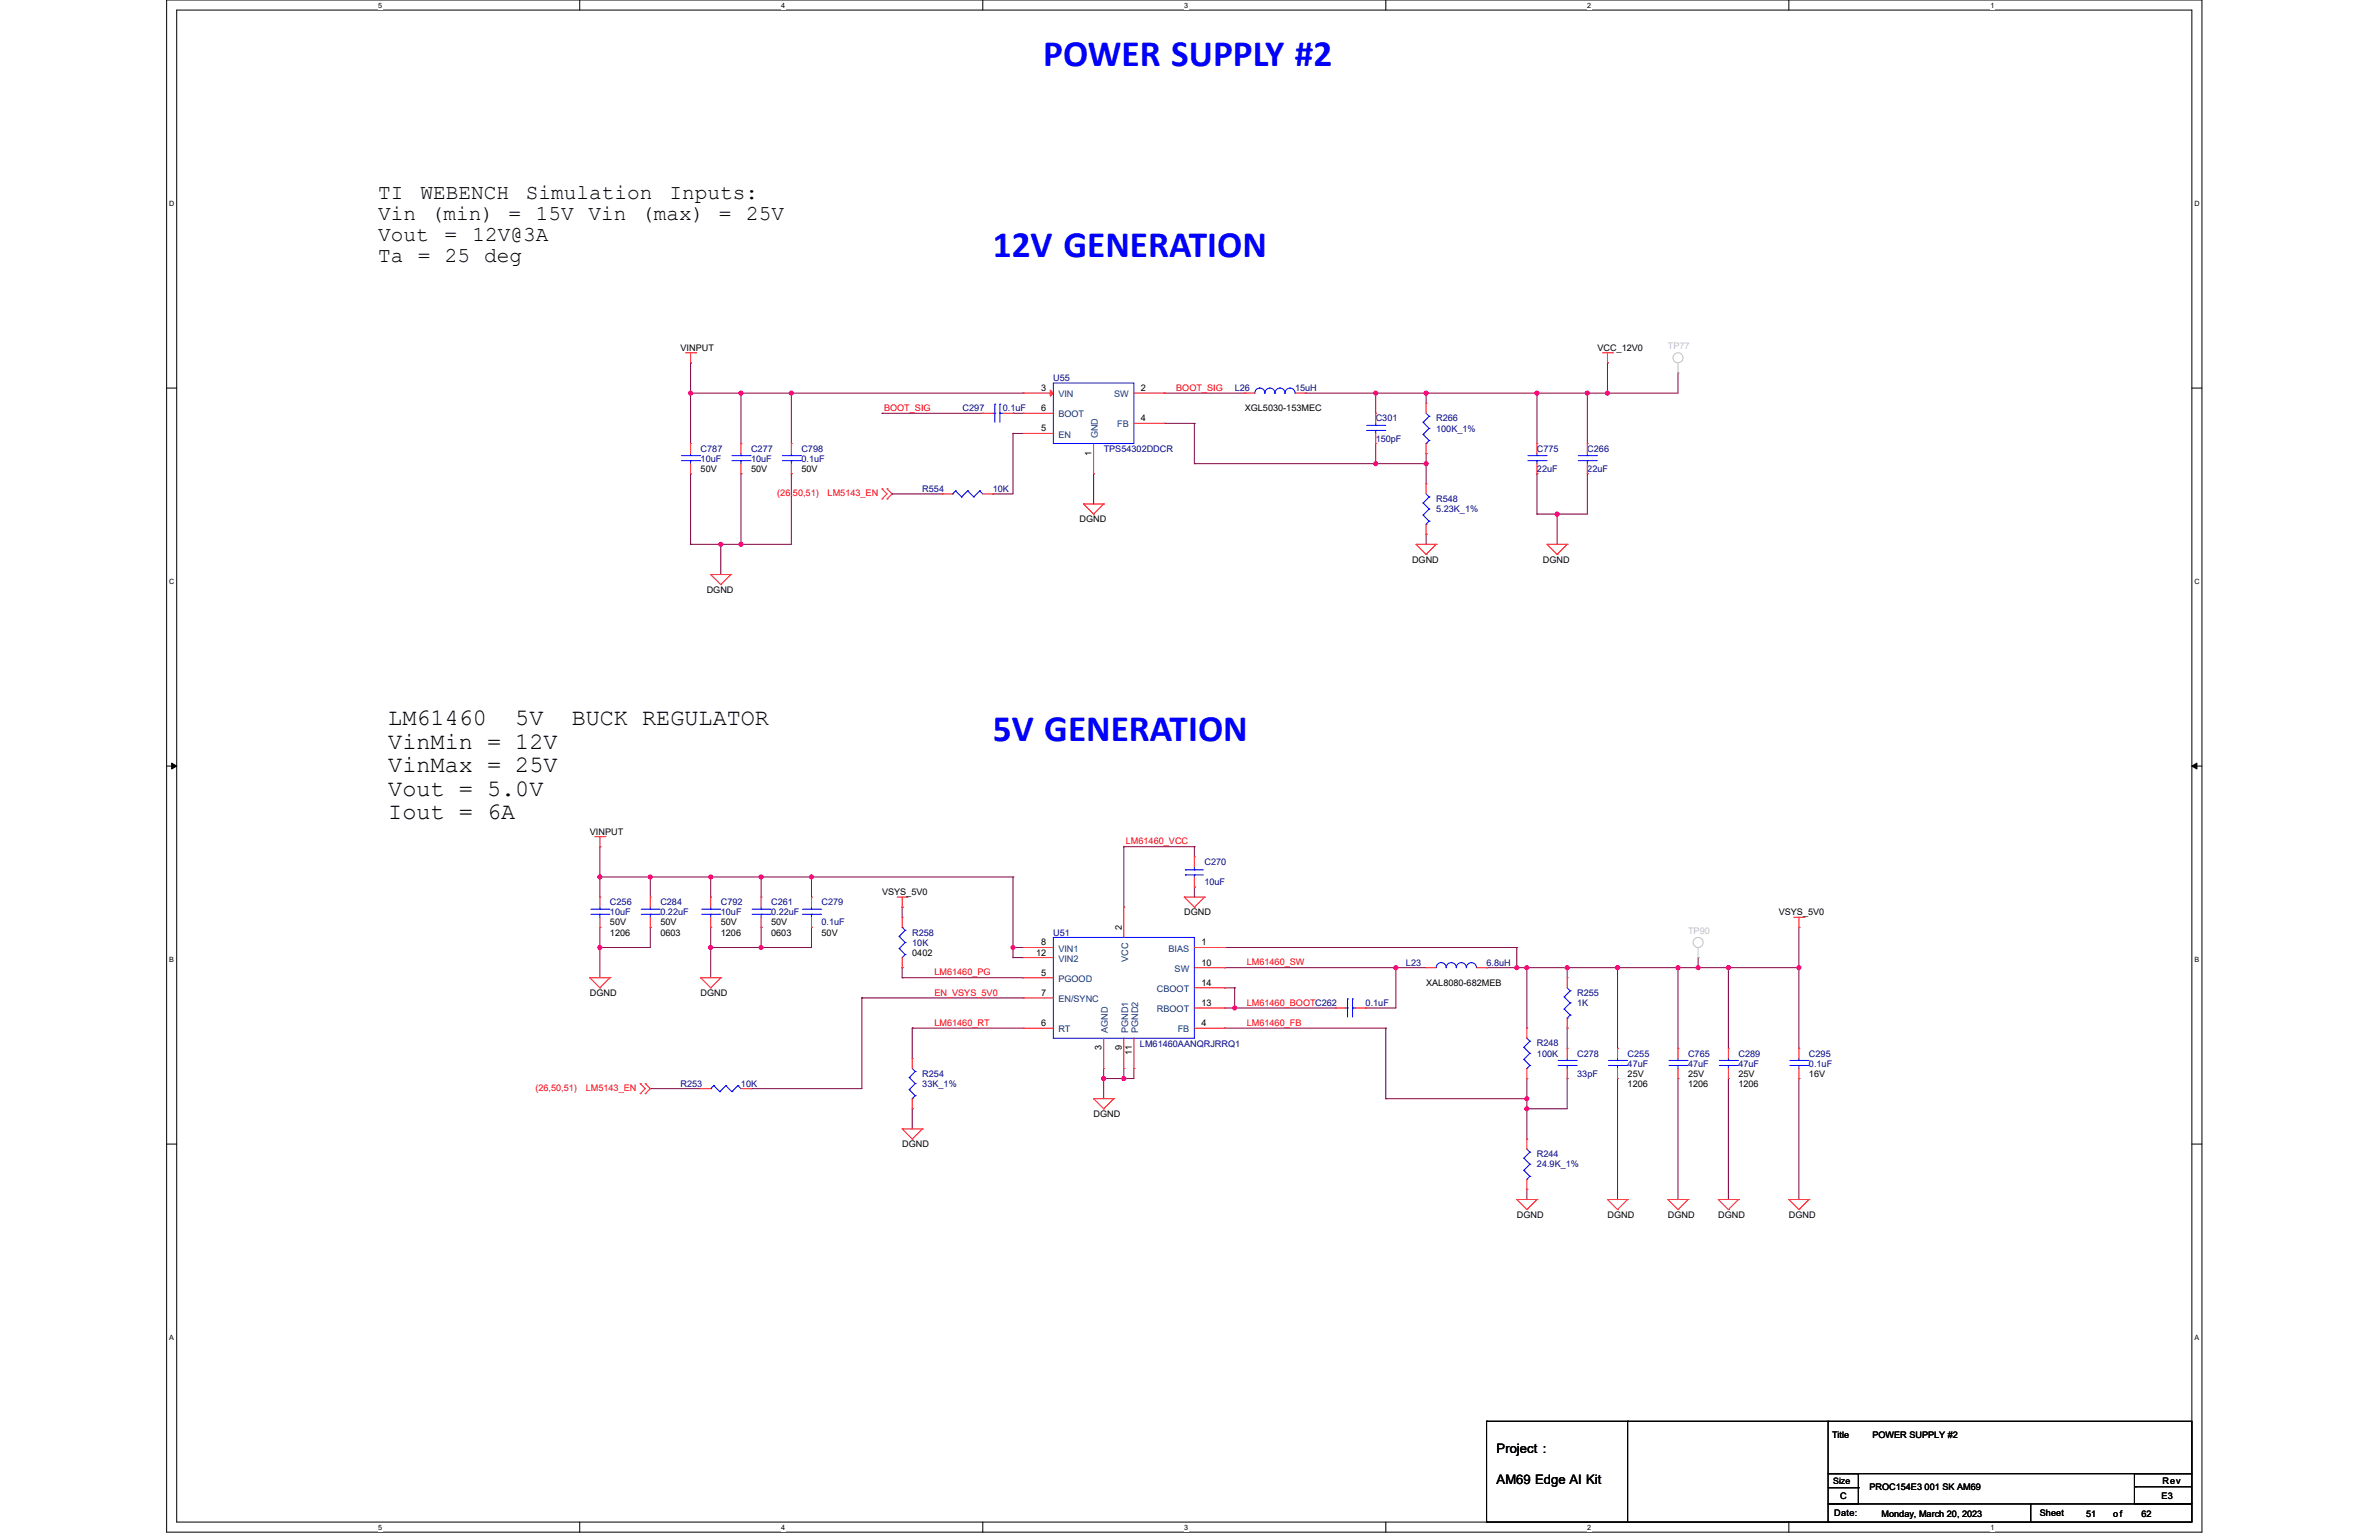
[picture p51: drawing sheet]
<svg xmlns="http://www.w3.org/2000/svg" width="432mm" height="279mm" viewBox="0 0 432 279" stroke-linecap="round" stroke-linejoin="round" font-family="sans-serif">
<defs><g id="words">
<g font-size="6.8" fill="#00f">
<text x="189.4" y="11.9">POWER SUPPLY #2</text>
<text x="180.2" y="46.7">12V GENERATION</text>
<text x="180.2" y="134.5">5V GENERATION</text>
</g>
<g font-size="4.3">
<text x="70.5" y="131.6">LM61460</text>
<text x="93.5" y="131.6">5V</text>
<text x="103.8" y="131.6">BUCK REGULATOR</text>
<text x="70.5" y="135.8">VinMin = 12V</text>
<text x="70.5" y="140.1">VinMax = 25V</text>
<text x="70.5" y="144.4">Vout = 5.0V</text>
<text x="70.5" y="148.6">Iout = 6A</text>
</g>
<g font-size="3.8">
<text x="68.6" y="36.1">TI</text>
<text x="68.6" y="39.9">Vin (min) = 15V Vin (max) = 25V</text>
<text x="76.3" y="36.1">WEBENCH</text>
<text x="95.4" y="36.1">Simulation</text>
<text x="121.5" y="36.1">Inputs:</text>
<text x="68.6" y="43.8">Vout</text>
<text x="68.6" y="47.6">Ta = 25 deg</text>
<text x="80.6" y="43.8">=</text>
<text x="85.8" y="43.8">12V@3A</text>
</g>
<g font-size="2.4">
<text x="271.6" y="263.7">Project :</text>
<text x="271.6" y="269.2">AM69 Edge AI Kit</text>
</g>
<g font-size="1.6">
<text x="123.5" y="63.7">VINPUT</text>
<text x="289.9" y="63.7">VCC_12V0</text>
<text x="189" y="70.9">3</text>
<text x="207.1" y="70.9">2</text>
<text x="189" y="74.6">6</text>
<text x="207.1" y="76.4">4</text>
<text x="225.9" y="74.6">XGL5030-153MEC</text>
<text x="189" y="78.3">5</text>
<text x="198.1" y="82.7" transform="rotate(-90 198.1 82.7)">1</text>
<text x="127.2" y="85.6">50V</text>
<text x="136.3" y="85.6">50V</text>
<text x="145.5" y="85.6">50V</text>
<text x="195.9" y="94.8">DGND</text>
<text x="128.3" y="107.6">DGND</text>
<text x="256.3" y="102.1">DGND</text>
<text x="280.1" y="102.1">DGND</text>
<text x="107.1" y="151.4">VINPUT</text>
<text x="110.7" y="167.9">50V</text>
<text x="119.9" y="167.9">50V</text>
<text x="130.8" y="167.9">50V</text>
<text x="140" y="167.9">50V</text>
<text x="160.1" y="162.4">VSYS_5V0</text>
<text x="215" y="166.1">DGND</text>
<text x="322.9" y="166.1">VSYS_5V0</text>
<text x="110.7" y="169.7">1206</text>
<text x="119.9" y="169.7">0603</text>
<text x="130.8" y="169.7">1206</text>
<text x="140" y="169.7">0603</text>
<text x="149.1" y="169.7">50V</text>
<text x="165.6" y="173.4">0402</text>
<text x="188.1" y="173.4">12</text>
<text x="189" y="171.5">8</text>
<text x="203.6" y="168.8" transform="rotate(-90 203.6 168.8)">2</text>
<text x="218.1" y="171.5">1</text>
<text x="189" y="177">5</text>
<text x="218.1" y="175.2">10</text>
<text x="218.1" y="178.8">14</text>
<text x="258.8" y="178.9">XAL8080-682MEB</text>
<text x="107.1" y="180.7">DGND</text>
<text x="127.2" y="180.7">DGND</text>
<text x="189" y="180.7">7</text>
<text x="218.1" y="182.5">13</text>
<text x="189" y="186.2">6</text>
<text x="199.9" y="190.6" transform="rotate(-90 199.9 190.6)">3</text>
<text x="203.6" y="190.6" transform="rotate(-90 203.6 190.6)">9</text>
<text x="205.4" y="191.5" transform="rotate(-90 205.4 191.5)">11</text>
<text x="218.1" y="186.2">4</text>
<text x="295.4" y="197.2">1206</text>
<text x="295.4" y="195.3">25V</text>
<text x="306.4" y="197.2">1206</text>
<text x="306.4" y="195.3">25V</text>
<text x="315.5" y="197.2">1206</text>
<text x="315.5" y="195.3">25V</text>
<text x="328.3" y="195.3">16V</text>
<text x="198.5" y="202.7">DGND</text>
<text x="163.7" y="208.1">DGND</text>
<text x="275.3" y="220.9">DGND</text>
<text x="291.8" y="220.9">DGND</text>
<text x="302.7" y="220.9">DGND</text>
<text x="311.9" y="220.9">DGND</text>
<text x="324.7" y="220.9">DGND</text>
<text x="332.5" y="260.8">Title</text>
<text x="339.9" y="260.8">POWER SUPPLY #2</text>
<text x="332.7" y="269.2">Size</text>
<text x="392.5" y="269.2">Rev</text>
<text x="332.9" y="275.1">Date:</text>
<text x="334" y="272">C</text>
<text x="339.3" y="270.3">PROC154E3 001 SK AM69</text>
<text x="341.5" y="275.3">Monday, March 20, 2023</text>
<text x="370.2" y="275.1">Sheet</text>
<text x="378.6" y="275.3">51</text>
<text x="383.6" y="275.3">of</text>
<text x="388.7" y="275.3">62</text>
<text x="392.3" y="272">E3</text>
</g>
<g font-size="1.6" fill="#c0c0c0">
<text x="302.7" y="63.3">TP77</text>
<text x="306.4" y="169.4">TP90</text>
</g>
<g font-size="1.6" fill="#000080">
<text x="191.2" y="69.2">U55</text>
<text x="224.1" y="71">L26</text>
<text x="235.1" y="71">15uH</text>
<text x="174.7" y="74.6">C297</text>
<text x="182" y="74.6">0.1uF</text>
<text x="249.7" y="76.5">C301</text>
<text x="260.7" y="76.5">R266</text>
<text x="127.2" y="82">C787</text>
<text x="127.2" y="83.8">10uF</text>
<text x="136.3" y="82">C277</text>
<text x="136.3" y="83.8">10uF</text>
<text x="145.5" y="82">C798</text>
<text x="145.5" y="83.8">0.1uF</text>
<text x="200.3" y="82">TPS54302DDCR</text>
<text x="249.7" y="80.1">150pF</text>
<text x="260.7" y="78.3">100K_1%</text>
<text x="279" y="82">C775</text>
<text x="288.1" y="82">C266</text>
<text x="167.4" y="89.3">R554</text>
<text x="180.2" y="89.3">10K</text>
<text x="279" y="85.6">22uF</text>
<text x="288.1" y="85.6">22uF</text>
<text x="260.7" y="91.1">R548</text>
<text x="260.7" y="92.9">5.23K_1%</text>
<text x="218.6" y="156.9">C270</text>
<text x="218.6" y="160.6">10uF</text>
<text x="110.7" y="164.2">C256</text>
<text x="110.7" y="166.1">10uF</text>
<text x="119.9" y="164.2">C284</text>
<text x="119.9" y="166.1">0.22uF</text>
<text x="130.8" y="164.2">C792</text>
<text x="130.8" y="166.1">10uF</text>
<text x="140" y="164.2">C261</text>
<text x="140" y="166.1">0.22uF</text>
<text x="149.1" y="164.2">C279</text>
<text x="149.1" y="167.9">0.1uF</text>
<text x="165.6" y="169.7">R258</text>
<text x="165.6" y="171.6">10K</text>
<text x="191.2" y="169.7">U51</text>
<text x="255.2" y="175.2">L23</text>
<text x="269.8" y="175.2">6.8uH</text>
<text x="247.9" y="182.5">0.1uF</text>
<text x="286.3" y="180.7">R255</text>
<text x="286.3" y="182.5">1K</text>
<text x="206.9" y="190">LM61460AANQRJRRQ1</text>
<text x="279" y="189.9">R248</text>
<text x="279" y="191.7">100K</text>
<text x="286.3" y="191.7">C278</text>
<text x="295.4" y="191.7">C255</text>
<text x="306.4" y="191.7">C765</text>
<text x="315.5" y="191.7">C289</text>
<text x="328.3" y="191.7">C295</text>
<text x="123.5" y="197.2">R253</text>
<text x="134.5" y="197.2">10K</text>
<text x="167.4" y="195.3">R254</text>
<text x="167.4" y="197.2">33K_1%</text>
<text x="286.3" y="195.3">33pF</text>
<text x="295.4" y="193.5">47uF</text>
<text x="306.4" y="193.5">47uF</text>
<text x="315.5" y="193.5">47uF</text>
<text x="328.3" y="193.5">0.1uF</text>
<text x="279" y="210">R244</text>
<text x="279" y="211.8">24.9K_1%</text>
</g>
<g font-size="1.6" fill="#f00">
<text x="213.5" y="70.9">BOOT_SIG</text>
<text x="160.5" y="74.5">BOOT_SIG</text>
<text x="141.1" y="90">(26,50,51)</text>
<text x="150.2" y="90">LM5143_EN</text>
<text x="204.3" y="153.2">LM61460_VCC</text>
<text x="169.6" y="177">LM61460_PG</text>
<text x="226.3" y="175.1">LM61460_SW</text>
<text x="169.6" y="180.6">EN_VSYS_5V0</text>
<text x="226.3" y="182.4">LM61460_BOOTC262</text>
<text x="169.6" y="186.1">LM61460_RT</text>
<text x="226.3" y="186.1">LM61460_FB</text>
<text x="97.2" y="197.9">(26,50,51)</text>
<text x="106.3" y="197.9">LM5143_EN</text>
</g>
<g font-size="1.6" fill="#004080">
<text x="192.1" y="72.1">VIN</text>
<text x="192.1" y="75.7">BOOT</text>
<text x="202.2" y="72.1">SW</text>
<text x="202.8" y="77.6">FB</text>
<text x="192.1" y="79.4">EN</text>
<text x="199.3" y="79.6" transform="rotate(-90 199.3 79.6)">GND</text>
<text x="192.1" y="172.7">VIN1</text>
<text x="212.1" y="172.7">BIAS</text>
<text x="192.1" y="178.1">PGOOD</text>
<text x="192.1" y="174.5">VIN2</text>
<text x="204.7" y="174.5" transform="rotate(-90 204.7 174.5)">VCC</text>
<text x="210" y="180">CBOOT</text>
<text x="213.2" y="176.3">SW</text>
<text x="192.1" y="181.8">EN/SYNC</text>
<text x="210" y="183.6">RBOOT</text>
<text x="192.1" y="187.3">RT</text>
<text x="201.1" y="187.5" transform="rotate(-90 201.1 187.5)">AGND</text>
<text x="204.7" y="187.5" transform="rotate(-90 204.7 187.5)">PGND1</text>
<text x="206.6" y="187.5" transform="rotate(-90 206.6 187.5)">PGND2</text>
<text x="213.8" y="187.3">FB</text>
</g>
<g font-size="1.3">
<text x="68.6" y="1.4">5</text>
<text x="141.8" y="1.4">4</text>
<text x="215" y="1.4">3</text>
<text x="288.1" y="1.4">2</text>
<text x="361.3" y="1.4">1</text>
<text x="30.7" y="37.3">D</text>
<text x="398.3" y="37.3">D</text>
<text x="30.7" y="105.9">C</text>
<text x="398.3" y="105.9">C</text>
<text x="30.7" y="174.5">B</text>
<text x="398.3" y="174.5">B</text>
<text x="30.7" y="243">A</text>
<text x="398.3" y="243">A</text>
<text x="68.6" y="277.5">5</text>
<text x="141.8" y="277.5">4</text>
<text x="215" y="277.5">3</text>
<text x="288.1" y="277.5">2</text>
<text x="361.3" y="277.5">1</text>
</g>
</g></defs>
<path d="M30.2 0h369.5v278h-369.5zM32.1 1.8h365.7v274.3h-365.7z" fill="none" stroke="#000" stroke-width=".18"/>
<g fill="#fff">
<path d="M68.7 .2h.7v1.4h-.7z"/>
<path d="M68.7 276.3h.7v1.5h-.7z"/>
</g>
<path d="M105.2 0v1.8M105.2 276.1v1.9" fill="none" stroke="#000" stroke-width=".18"/>
<g fill="#fff">
<path d="M141.8 .2h.7v1.4h-.7z"/>
<path d="M141.8 276.3h.7v1.5h-.7z"/>
</g>
<path d="M178.4 0v1.8M178.4 276.1v1.9" fill="none" stroke="#000" stroke-width=".18"/>
<g fill="#fff">
<path d="M215 .2h.7v1.4h-.7z"/>
<path d="M215 276.3h.7v1.5h-.7z"/>
</g>
<path d="M251.5 0v1.8M251.5 276.1v1.9" fill="none" stroke="#000" stroke-width=".18"/>
<g fill="#fff">
<path d="M288.1 .2h.7v1.4h-.7z"/>
<path d="M288.1 276.3h.7v1.5h-.7z"/>
</g>
<path d="M324.7 0v1.8M324.7 276.1v1.9" fill="none" stroke="#000" stroke-width=".18"/>
<g fill="#fff">
<path d="M361.3 .2h.7v1.4h-.7z"/>
<path d="M361.3 276.3h.7v1.5h-.7z"/>
<path d="M30.7 36.1h1v1.5h-1z"/>
<path d="M398.3 36.1h.9v1.5h-.9z"/>
<path d="M30.7 104.7h1v1.5h-1z"/>
<path d="M398.3 104.7h.9v1.5h-.9z"/>
</g>
<path d="M30.2 70.4h1.9M397.8 70.4h1.9" fill="none" stroke="#000" stroke-width=".18"/>
<g fill="#fff">
<path d="M30.7 173.3h.9v1.4h-.9z"/>
<path d="M398.3 173.3h.9v1.4h-.9z"/>
</g>
<path d="M30.2 139h1.9M31.2 138.5l.9 .5-.9 .5zM397.8 139l.9-.5v1zM397.8 139h1.9" fill="none" stroke="#000" stroke-width=".18"/>
<path d="M31.2 138.5l.9 .5-.9 .5zM397.8 139l.9-.5v1z" fill="#000"/>
<g fill="#fff">
<path d="M30.7 241.9h.9v1.4h-.9z"/>
<path d="M398.3 241.9h.9v1.4h-.9z"/>
</g>
<path d="M30.2 207.6h1.9M397.8 207.6h1.9" fill="none" stroke="#000" stroke-width=".18"/>
<path d="M125.3 65.8h.1M125.3 65.8v5.5" fill="none" stroke="#800040" stroke-width=".18"/>
<circle cx="125.3" cy="71.3" r=".37" fill="#f0f"/>
<circle cx="125.3" cy="71.3" r=".37" fill="none" stroke="#f0f" stroke-width=".18"/>
<path d="M160.1 75h.1M160.1 75h18.3M183.9 75h.1M183.9 75h1.8M211.3 71.3h.1M211.3 71.3h14.6M236.9 71.3h.1M236.9 71.3h12.8M125.3 86h.1M125.3 86v12.8M198.5 86h.1M198.5 86v5.4" fill="none" stroke="#800040" stroke-width=".18"/>
<circle cx="249.7" cy="71.3" r=".37" fill="#f0f"/>
<circle cx="249.7" cy="71.3" r=".37" fill="none" stroke="#f0f" stroke-width=".18"/>
<path d="M216.8 84.1h.1M216.8 84.1h32.9" fill="none" stroke="#800040" stroke-width=".18"/>
<circle cx="249.7" cy="84.1" r=".37" fill="#f0f"/>
<circle cx="249.7" cy="84.1" r=".37" fill="none" stroke="#f0f" stroke-width=".18"/>
<path d="M216.8 76.8h.1M216.8 76.8v7.3M249.7 71.3h.1M249.7 71.3h29.3M258.8 71.3h.1" fill="none" stroke="#800040" stroke-width=".18"/>
<circle cx="279" cy="71.3" r=".37" fill="#f0f"/>
<circle cx="279" cy="71.3" r=".37" fill="none" stroke="#f0f" stroke-width=".18"/>
<circle cx="258.8" cy="71.3" r=".37" fill="#f0f"/>
<circle cx="258.8" cy="71.3" r=".37" fill="none" stroke="#f0f" stroke-width=".18"/>
<path d="M249.7 84.1h.1M258.8 82.3h.1M258.8 82.3v1.8h-9.1" fill="none" stroke="#800040" stroke-width=".18"/>
<circle cx="258.8" cy="84.1" r=".37" fill="#f0f"/>
<circle cx="258.8" cy="84.1" r=".37" fill="none" stroke="#f0f" stroke-width=".18"/>
<g fill="none" stroke="#800040" stroke-width=".18">
<path d="M125.3 71.3h.1M125.3 71.3v9.2M125.3 71.3h9.2M249.7 71.3h.1M249.7 71.3v3.7M258.8 71.3h.1M258.8 71.3v1.9M125.3 98.8h.1M125.3 98.8h5.5M249.7 80.5h.1M249.7 80.5v3.6M258.8 96.9h.1"/>
<path d="M258.8 84.1h.1M258.8 84.1v3.7M258.8 96.9v1.9"/>
</g>
<circle cx="134.5" cy="71.3" r=".37" fill="#f0f"/>
<circle cx="134.5" cy="71.3" r=".37" fill="none" stroke="#f0f" stroke-width=".18"/>
<path d="M288.1 71.3h.1M288.1 71.3h3.7M304.6 67.7h.1M304.6 67.7v3.6M134.5 86h.1M134.5 86v12.8" fill="none" stroke="#800040" stroke-width=".18"/>
<circle cx="134.5" cy="98.8" r=".37" fill="#f0f"/>
<circle cx="134.5" cy="98.8" r=".37" fill="none" stroke="#f0f" stroke-width=".18"/>
<path d="M134.5 71.3h.1M134.5 71.3h9.1M134.5 71.3v9.2M211.3 76.8h.1M211.3 76.8h5.5M130.8 98.8h.1M130.8 98.8v5.4" fill="none" stroke="#800040" stroke-width=".18"/>
<circle cx="130.8" cy="98.8" r=".37" fill="#f0f"/>
<circle cx="130.8" cy="98.8" r=".37" fill="none" stroke="#f0f" stroke-width=".18"/>
<path d="M143.6 71.3h.1M143.6 71.3v9.2M143.6 71.3h42.1M130.8 98.8h.1M134.5 98.8h.1M143.6 86h.1M143.6 86v12.8h-12.8M282.6 93.3h.1M282.6 93.3v5.5" fill="none" stroke="#800040" stroke-width=".18"/>
<circle cx="143.6" cy="71.3" r=".37" fill="#f0f"/>
<circle cx="143.6" cy="71.3" r=".37" fill="none" stroke="#f0f" stroke-width=".18"/>
<path d="M279 71.3h.1M279 71.3v9.2M279 71.3h9.1" fill="none" stroke="#800040" stroke-width=".18"/>
<circle cx="288.1" cy="71.3" r=".37" fill="#f0f"/>
<circle cx="288.1" cy="71.3" r=".37" fill="none" stroke="#f0f" stroke-width=".18"/>
<path d="M288.1 71.3h.1M288.1 71.3v9.2M291.8 65.8h.1M291.8 65.8v5.5" fill="none" stroke="#800040" stroke-width=".18"/>
<circle cx="291.8" cy="71.3" r=".37" fill="#f0f"/>
<circle cx="291.8" cy="71.3" r=".37" fill="none" stroke="#f0f" stroke-width=".18"/>
<path d="M291.8 71.3h.1M291.8 71.3h12.8M279 86h.1M279 93.3h.1M279 86v7.3M282.6 93.3h.1M288.1 86h.1M288.1 86v7.3h-9.1" fill="none" stroke="#800040" stroke-width=".18"/>
<circle cx="282.6" cy="93.3" r=".37" fill="#f0f"/>
<circle cx="282.6" cy="93.3" r=".37" fill="none" stroke="#f0f" stroke-width=".18"/>
<g fill="none" stroke="#800040" stroke-width=".18">
<path d="M183.9 78.6h.1M183.9 78.6h1.8M183.9 78.6v11h-3.7M161.9 89.6h.1M161.9 89.6h9.2M180.2 89.6h.1M222.3 175.6h.1M222.3 175.6h36.5M253.4 175.6h.1M136.3 197.5h.1M136.3 197.5h20.1M200.3 193.9h.1"/>
<path d="M200.3 193.9v1.8"/>
</g>
<circle cx="253.4" cy="175.6" r=".37" fill="#f0f"/>
<circle cx="253.4" cy="175.6" r=".37" fill="none" stroke="#f0f" stroke-width=".18"/>
<path d="M326.5 168.2h.1M326.5 168.2v7.4" fill="none" stroke="#800040" stroke-width=".18"/>
<circle cx="326.5" cy="175.6" r=".37" fill="#f0f"/>
<circle cx="326.5" cy="175.6" r=".37" fill="none" stroke="#f0f" stroke-width=".18"/>
<path d="M269.8 175.6h.1M269.8 175.6h5.5M251.5 186.5h.1M251.5 199.3h.1M251.5 186.5v12.8M251.5 199.3h25.6M326.5 195.7h.1M326.5 195.7v21.9" fill="none" stroke="#800040" stroke-width=".18"/>
<circle cx="277.1" cy="199.3" r=".37" fill="#f0f"/>
<circle cx="277.1" cy="199.3" r=".37" fill="none" stroke="#f0f" stroke-width=".18"/>
<path d="M284.4 175.6h.1M284.4 175.6h9.2M284.4 175.6v1.8M313.7 175.6h.1M313.7 175.6v14.6M313.7 175.6h12.8M313.7 195.7h.1M313.7 195.7v21.9" fill="none" stroke="#800040" stroke-width=".18"/>
<circle cx="293.6" cy="175.6" r=".37" fill="#f0f"/>
<circle cx="293.6" cy="175.6" r=".37" fill="none" stroke="#f0f" stroke-width=".18"/>
<circle cx="284.4" cy="175.6" r=".37" fill="#f0f"/>
<circle cx="284.4" cy="175.6" r=".37" fill="none" stroke="#f0f" stroke-width=".18"/>
<path d="M200.3 195.7h.1M200.3 195.7h3.7M284.4 186.5h.1M284.4 195.7h.1M284.4 186.5v3.7M284.4 195.7v5.5h-7.3M277.1 201.2h.1M277.1 201.2v5.5" fill="none" stroke="#800040" stroke-width=".18"/>
<circle cx="200.3" cy="195.7" r=".37" fill="#f0f"/>
<circle cx="200.3" cy="195.7" r=".37" fill="none" stroke="#f0f" stroke-width=".18"/>
<path d="M204 193.9h.1M204 193.9v1.8" fill="none" stroke="#800040" stroke-width=".18"/>
<circle cx="204" cy="195.7" r=".37" fill="#f0f"/>
<circle cx="204" cy="195.7" r=".37" fill="none" stroke="#f0f" stroke-width=".18"/>
<path d="M108.9 153.6h.1M108.9 153.6v5.5M204 153.6h.1M204 153.6h12.8M204 153.6v11M216.8 160.9h.1M216.8 160.9v1.9M200.3 195.7h.1M200.3 195.7v3.6M204 195.7h.1M205.8 193.9h.1M205.8 193.9v1.8h-1.8" fill="none" stroke="#800040" stroke-width=".18"/>
<circle cx="108.9" cy="159.1" r=".37" fill="#f0f"/>
<circle cx="108.9" cy="159.1" r=".37" fill="none" stroke="#f0f" stroke-width=".18"/>
<path d="M108.9 159.1h.1M108.9 159.1h9.1M108.9 159.1v3.7M129 159.1h.1M129 159.1h18.3M129 159.1v3.7M138.1 159.1h.1M138.1 159.1v3.7M147.3 159.1h.1M147.3 159.1v3.7" fill="none" stroke="#800040" stroke-width=".18"/>
<circle cx="138.1" cy="159.1" r=".37" fill="#f0f"/>
<circle cx="138.1" cy="159.1" r=".37" fill="none" stroke="#f0f" stroke-width=".18"/>
<path d="M118 159.1h.1M118 159.1v3.7M118 159.1h11" fill="none" stroke="#800040" stroke-width=".18"/>
<circle cx="129" cy="159.1" r=".37" fill="#f0f"/>
<circle cx="129" cy="159.1" r=".37" fill="none" stroke="#f0f" stroke-width=".18"/>
<circle cx="118" cy="159.1" r=".37" fill="#f0f"/>
<circle cx="118" cy="159.1" r=".37" fill="none" stroke="#f0f" stroke-width=".18"/>
<path d="M183.9 159.1h.1M183.9 159.1v14.6M183.9 173.7h.1M183.9 171.9h.1M183.9 173.7h1.8M183.9 171.9h1.8M156.4 181.1h.1M156.4 181.1h29.3" fill="none" stroke="#800040" stroke-width=".18"/>
<circle cx="183.9" cy="171.9" r=".37" fill="#f0f"/>
<circle cx="183.9" cy="171.9" r=".37" fill="none" stroke="#f0f" stroke-width=".18"/>
<path d="M147.3 159.1h.1M147.3 159.1h36.6" fill="none" stroke="#800040" stroke-width=".18"/>
<circle cx="147.3" cy="159.1" r=".37" fill="#f0f"/>
<circle cx="147.3" cy="159.1" r=".37" fill="none" stroke="#f0f" stroke-width=".18"/>
<path d="M108.9 168.2h.1M108.9 171.9h.1M108.9 168.2v9.2M108.9 171.9h9.1M163.7 177.4h.1M163.7 177.4h22" fill="none" stroke="#800040" stroke-width=".18"/>
<circle cx="108.9" cy="171.9" r=".37" fill="#f0f"/>
<circle cx="108.9" cy="171.9" r=".37" fill="none" stroke="#f0f" stroke-width=".18"/>
<path d="M138.1 168.2h.1M138.1 171.9h.1M138.1 168.2v3.7M147.3 168.2h.1M147.3 168.2v3.7h-9.2" fill="none" stroke="#800040" stroke-width=".18"/>
<circle cx="138.1" cy="171.9" r=".37" fill="#f0f"/>
<circle cx="138.1" cy="171.9" r=".37" fill="none" stroke="#f0f" stroke-width=".18"/>
<g fill="none" stroke="#800040" stroke-width=".18">
<path d="M118 168.2h.1M118 168.2v3.7M129 168.2h.1M129 171.9h.1M129 168.2v3.7M129 171.9h9.1M222.3 171.9h.1M222.3 179.2h.1M222.3 171.9h53M222.3 179.2h1.8M224.1 179.2h.1M224.1 179.2v3.7"/>
<path d="M165.6 186.5h.1M165.6 186.5v5.5M165.6 186.5h20.1M222.3 182.9h.1M222.3 182.9h20.1M224.1 182.9h.1M165.6 201.2h.1M165.6 201.2v3.6"/>
</g>
<circle cx="224.1" cy="182.9" r=".37" fill="#f0f"/>
<circle cx="224.1" cy="182.9" r=".37" fill="none" stroke="#f0f" stroke-width=".18"/>
<path d="M253.4 175.6h.1M253.4 175.6v7.3h-5.5M247.9 182.9h.1M277.1 195.7h.1M277.1 199.3h.1M277.1 195.7v5.5" fill="none" stroke="#800040" stroke-width=".18"/>
<circle cx="277.1" cy="201.2" r=".37" fill="#f0f"/>
<circle cx="277.1" cy="201.2" r=".37" fill="none" stroke="#f0f" stroke-width=".18"/>
<path d="M216.8 153.6h.1M216.8 153.6v1.8M277.1 175.6h.1M277.1 175.6h7.3M222.3 186.5h.1M222.3 186.5h29.2M277.1 215.8h.1M277.1 215.8v1.8" fill="none" stroke="#800040" stroke-width=".18"/>
<circle cx="277.1" cy="175.6" r=".37" fill="#f0f"/>
<circle cx="277.1" cy="175.6" r=".37" fill="none" stroke="#f0f" stroke-width=".18"/>
<path d="M275.3 171.9h.1M275.3 171.9v3.7M277.1 175.6h.1M277.1 175.6v10.9M326.5 175.6h.1M326.5 175.6v14.6" fill="none" stroke="#800040" stroke-width=".18"/>
<circle cx="275.3" cy="175.6" r=".37" fill="#f0f"/>
<circle cx="275.3" cy="175.6" r=".37" fill="none" stroke="#f0f" stroke-width=".18"/>
<path d="M275.3 175.6h.1M275.3 175.6h1.8M293.6 175.6h.1M293.6 175.6h14.6M293.6 175.6v14.6M304.6 175.6h.1M304.6 175.6v14.6" fill="none" stroke="#800040" stroke-width=".18"/>
<circle cx="304.6" cy="175.6" r=".37" fill="#f0f"/>
<circle cx="304.6" cy="175.6" r=".37" fill="none" stroke="#f0f" stroke-width=".18"/>
<path d="M129 171.9h.1M129 171.9v5.5M293.6 195.7h.1M293.6 195.7v21.9M304.6 195.7h.1M304.6 195.7v21.9" fill="none" stroke="#800040" stroke-width=".18"/>
<circle cx="129" cy="171.9" r=".37" fill="#f0f"/>
<circle cx="129" cy="171.9" r=".37" fill="none" stroke="#f0f" stroke-width=".18"/>
<path d="M163.7 164.6h.1M163.7 175.6h.1M163.7 164.6v1.8M163.7 175.6v1.8M308.2 173.7h.1M308.2 175.6h.1M308.2 173.7v1.9M308.2 175.6h5.5M118 197.5h.1M118 197.5h9.2M156.4 181.1h.1M156.4 181.1v16.4" fill="none" stroke="#800040" stroke-width=".18"/>
<circle cx="313.7" cy="175.6" r=".37" fill="#f0f"/>
<circle cx="313.7" cy="175.6" r=".37" fill="none" stroke="#f0f" stroke-width=".18"/>
<circle cx="308.2" cy="175.6" r=".37" fill="#f0f"/>
<circle cx="308.2" cy="175.6" r=".37" fill="none" stroke="#f0f" stroke-width=".18"/>
<g fill="none" stroke="#f00" stroke-width=".18">
<path d="M124.4 64h1.9M125.3 65.8h.1M125.3 64v1.8M126.3 64h.1M205.8 71.3h5.5M211.3 71.3h.1M290.8 64h1.9M291.8 65.8h.1M291.8 64v1.8M292.7 64h.1M160.1 88.7h.1M160.1 90.5h.1"/>
<path d="M160.1 88.7l.9 .9-.9 .9M161 90.5h.1M161 88.7h.1M161 88.7l.9 .9-.9 .9M171.1 89.6h.1M171.1 89.6h1.8M178.4 89.6h1.8M180.2 89.6h.1M196.7 91.4h.1M196.7 91.4h3.6M196.7 91.4l1.8 1.9M198.5 93.3h.1"/>
<path d="M198.5 86h.1M198.5 80.5v5.5M200.3 91.4h.1M200.3 91.4l-1.8 1.9M257 98.8h.1M257 98.8h3.7M257 98.8l1.8 1.8M260.7 98.8h.1M260.7 98.8l-1.9 1.8M280.8 98.8h.1M280.8 98.8h3.6M280.8 98.8l1.8 1.8"/>
<path d="M284.4 98.8h.1M284.4 98.8l-1.8 1.8M288.1 80.5h.1M288.1 86h.1M288.1 80.5v1.8M288.1 84.1v1.9M129 104.2h.1M129 104.2h3.7M129 104.2l1.8 1.9M130.8 106.1h.1M132.7 104.2h.1M132.7 104.2l-1.9 1.9"/>
<path d="M258.8 100.6h.1M282.6 100.6h.1M108 151.8h1.8M108.9 153.6h.1M108.9 151.8v1.8M109.8 151.8h.1M107.1 177.4h.1M107.1 177.4h3.6M107.1 177.4l1.8 1.8M108.9 179.2h.1M110.7 177.4h.1M110.7 177.4l-1.8 1.8"/>
<path d="M127.2 177.4h.1M127.2 177.4h3.6M127.2 177.4l1.8 1.8M129 179.2h.1M130.8 177.4h.1M130.8 177.4l-1.8 1.8M162.8 162.8h1.9M163.7 164.6h.1M163.7 162.8v1.8M164.7 162.8h.1M215 162.8h.1M215 162.8h3.6"/>
<path d="M215 162.8l1.8 1.8M216.8 164.6h.1M218.6 162.8h.1M218.6 162.8l-1.8 1.8M284.4 177.4h.1M284.4 177.4v1.8M325.6 166.4h1.8M326.5 168.2h.1M326.5 166.4v1.8M327.4 166.4h.1M116.2 196.6h.1M116.2 198.4h.1"/>
<path d="M116.2 196.6l.9 .9-.9 .9M117.1 198.4h.1M117.1 196.6h.1M117.1 196.6l.9 .9-.9 .9M198.5 199.3h.1M198.5 199.3h3.7M198.5 199.3l1.8 1.9M202.2 199.3h.1M202.2 199.3l-1.9 1.9M284.4 186.5h.1M284.4 184.7v1.8M163.7 204.8h.1"/>
<path d="M163.7 204.8h3.7M163.7 204.8l1.9 1.9M165.6 206.7h.1M167.4 204.8h.1M167.4 204.8l-1.8 1.9M200.3 201.2h.1M275.3 217.6h.1M275.3 217.6h3.7M275.3 217.6l1.8 1.9M277.1 219.5h.1M279 217.6h.1M279 217.6l-1.9 1.9"/>
<path d="M291.8 217.6h.1M291.8 217.6h3.6M291.8 217.6l1.8 1.9M293.6 219.5h.1M295.4 217.6h.1M295.4 217.6l-1.8 1.9M302.7 217.6h.1M302.7 217.6h3.7M302.7 217.6l1.9 1.9M304.6 219.5h.1M306.4 217.6h.1M306.4 217.6l-1.8 1.9"/>
<path d="M311.9 217.6h.1M311.9 217.6h3.6M311.9 217.6l1.8 1.9M313.7 219.5h.1M315.5 217.6h.1M315.5 217.6l-1.8 1.9M324.7 217.6h.1M324.7 217.6h3.6M324.7 217.6l1.8 1.9M326.5 219.5h.1M328.3 217.6h.1M328.3 217.6l-1.8 1.9"/>
</g>
<g fill="none" stroke="#000" stroke-width=".18">
<path d="M269.8 257.9h.1M269.8 257.9h62.2M269.8 257.9v18.2M295.4 257.9h.1M295.4 257.9v18.2M331.8 257.9h66v9.5h-66zM269.8 276.1h.1M269.8 276.1h62.2M331.8 267.4h5.5v5.5h-5.5zM331.8 272.9h36.8v3.2h-36.8zM331.8 269.9h5.5M337.3 269.9h.1"/>
<path d="M368.6 272.9h29.2v3.2h-29.2zM387.4 267.4h10.4v5.5h-10.4zM387.6 269.7h.1M387.6 269.7h10.2"/>
</g>
<g fill="none" stroke="#00f" stroke-width=".18">
<path d="M191.2 69.5h14.6v11h-14.6zM172.9 89.6h.1M173.4 89.1h.1M173.4 89.1l1.1 1.1M173.4 89.1l-.5 .5M174.5 90.2h.1M175.6 89.1h.1M175.6 89.1l1.1 1.1M175.6 89.1l-1.1 1.1M176.7 90.2h.1M177.8 89.1h.1M177.8 89.1l.6 .5"/>
<path d="M177.8 89.1l-1.1 1.1M286.5 83.6h3.3M286.5 82.7h3.3M288.1 82.7h.1M288.1 83.6h.1M288.1 82.3v.4M288.1 83.6v.5M289.8 83.6h.1M289.8 82.7h.1M284.4 179.2l.6 .6M285 179.8h.1M285 179.8l-1.1 1.1"/>
<path d="M283.9 180.9h.1M283.9 183.1h.1M283.9 180.9l1.1 1.1M283.9 183.1l1.1 1.1M284.4 184.7h.1M285 182h.1M285 184.2h.1M285 182l-1.1 1.1M285 184.2l-.6 .5"/>
</g>
<path d="M190.6 70.8l.6 .5-.6 .6z" fill="#f00"/>
<g fill="none" stroke="#f00" stroke-width=".18">
<path d="M178.4 75h.1M178.4 75h1.8M182 75h1.9M183.9 75h.1M185.7 71.3h.1M185.7 78.6h.1M185.7 75h.1M185.7 71.3h5.5M185.7 78.6h5.5M185.7 75h5.5M190.6 70.8l.6 .5-.6 .6zM205.8 76.8h5.5"/>
<path d="M211.3 76.8h.1M225.9 71.3h.1M225.9 71.3h1.9M235.1 71.3h1.8M236.9 71.3h.1M249.7 75h.1M249.7 75v1.8M249.7 78.6v1.9M258.8 73.2h.1M258.8 73.2v1.8M125.3 80.5h.1M125.3 86h.1"/>
<path d="M125.3 80.5v1.8M125.3 84.1v1.9M134.5 80.5h.1M134.5 86h.1M134.5 80.5v1.8M134.5 84.1v1.9M143.6 80.5h.1M143.6 86h.1M143.6 80.5v1.8M143.6 84.1v1.9M249.7 80.5h.1M258.8 82.3h.1"/>
<path d="M258.8 87.8h.1M258.8 96.9h.1M258.8 80.5v1.8M258.8 87.8v1.8M258.8 95.1v1.8M279 80.5h.1M279 86h.1M279 80.5v1.8M279 84.1v1.9M216.8 155.4h.1M216.8 155.4v1.9M216.8 159.1v1.8"/>
<path d="M108.9 162.8h.1M108.9 168.2h.1M108.9 162.8v1.8M108.9 166.4v1.8M118 162.8h.1M118 168.2h.1M118 162.8v1.8M118 166.4v1.8M129 162.8h.1M129 168.2h.1M129 162.8v1.8M129 166.4v1.8"/>
<path d="M138.1 162.8h.1M138.1 168.2h.1M138.1 162.8v1.8M138.1 166.4v1.8M147.3 162.8h.1M147.3 168.2h.1M147.3 162.8v1.8M147.3 166.4v1.8M163.7 175.6h.1M163.7 166.4h.1M163.7 166.4v1.8M163.7 173.7v1.9"/>
<path d="M185.7 177.4h.1M185.7 171.9h.1M185.7 173.7h.1M185.7 171.9h5.5M185.7 177.4h5.5M185.7 173.7h5.5M204 164.6h.1M204 164.6v5.5M216.8 160.9h.1M216.8 171.9h5.5M216.8 175.6h5.5M216.8 179.2h5.5"/>
<path d="M222.3 171.9h.1M222.3 175.6h.1M222.3 179.2h.1M258.8 175.6h.1M258.8 175.6h1.9M268 175.6h1.8M269.8 175.6h.1M127.2 197.5h.1M127.2 197.5h1.8M134.5 197.5h1.8M136.3 197.5h.1M165.6 192h.1"/>
<path d="M165.6 192v1.9M165.6 199.3v1.9M185.7 186.5h.1M185.7 181.1h.1M185.7 186.5h5.5M185.7 181.1h5.5M200.3 193.9h.1M200.3 188.4v5.5M204 193.9h.1M204 188.4v5.5M205.8 193.9h.1M205.8 188.4v5.5"/>
<path d="M216.8 182.9h5.5M216.8 186.5h5.5M222.3 186.5h.1M222.3 182.9h.1M242.4 182.9h.1M242.4 182.9h1.8M246 182.9h1.9M247.9 182.9h.1M277.1 186.5h.1M277.1 195.7h.1M277.1 186.5v1.9M277.1 193.9v1.8"/>
<path d="M284.4 190.2h.1M284.4 195.7h.1M284.4 190.2v1.8M284.4 193.9v1.8M293.6 190.2h.1M293.6 195.7h.1M293.6 190.2v1.8M293.6 193.9v1.8M304.6 190.2h.1M304.6 195.7h.1M304.6 190.2v1.8M304.6 193.9v1.8"/>
<path d="M313.7 190.2h.1M313.7 195.7h.1M313.7 190.2v1.8M313.7 193.9v1.8M326.5 190.2h.1M326.5 195.7h.1M326.5 190.2v1.8M326.5 193.9v1.8M165.6 201.2h.1M277.1 206.7h.1M277.1 215.8h.1M277.1 206.7v1.8"/>
<path d="M277.1 214v1.8"/>
</g>
<g fill="none" stroke="#00f" stroke-width=".18">
<path d="M180.2 75h.4M180.6 75h.1M180.6 73.3h.1M180.6 73.3v3.3M181.5 73.3h.1M181.5 75h.1M181.5 75h.5M181.5 73.3v3.3M227.8 71.3a.91 .91 0 0 1 .9-.9 .91 .91 0 0 1 .9 .9M229.6 71.3a.91 .91 0 0 1 .9-.9 .91 .91 0 0 1 .9 .9 .91 .91 0 0 1 .9-.9 .91 .91 0 0 1 .9 .9 .91 .91 0 0 1 1-.9 .91 .91 0 0 1 .9 .9M248.1 78.1h3.2M248.1 77.2h3.2"/>
<path d="M249.7 77.2h.1M249.7 78.1h.1M249.7 76.8v.4M249.7 78.1v.5M251.3 78.1h.1M251.3 77.2h.1M258.3 76.6h.1M258.3 78.8h.1M258.3 76.6l1.1 1.1M258.3 78.8l1.1 1.1M258.8 75l.6 .5M259.4 75.5h.1"/>
<path d="M259.4 77.7h.1M259.4 79.9h.1M259.4 75.5l-1.1 1.1M259.4 77.7l-1.1 1.1M259.4 79.9l-.6 .6M123.7 83.6h3.3M123.7 82.7h3.3M125.3 82.7h.1M125.3 83.6h.1M125.3 82.3v.4M125.3 83.6v.5M127 83.6h.1"/>
<path d="M127 82.7h.1M132.8 83.6h3.3M132.8 82.7h3.3M134.5 82.7h.1M134.5 83.6h.1M134.5 82.3v.4M134.5 83.6v.5M136.1 83.6h.1M136.1 82.7h.1M142 83.6h3.3M142 82.7h3.3M143.6 82.7h.1"/>
<path d="M143.6 83.6h.1M143.6 82.3v.4M143.6 83.6v.5M145.3 83.6h.1M145.3 82.7h.1M258.3 91.3h.1M258.3 93.5h.1M258.3 91.3l1.1 1.1M258.3 93.5l1.1 1.1M258.8 80.5h.1M258.8 95.1h.1M258.8 89.6l.6 .6"/>
<path d="M259.4 90.2h.1M259.4 92.4h.1M259.4 94.6h.1M259.4 90.2l-1.1 1.1M259.4 92.4l-1.1 1.1M259.4 94.6l-.6 .5M277.3 83.6h3.3M277.3 82.7h3.3M279 82.7h.1M279 83.6h.1M279 82.3v.4M279 83.6v.5"/>
<path d="M280.6 83.6h.1M280.6 82.7h.1M215.1 157.8h.1M215.1 158.7h.1M215.1 157.8h3.3M215.1 158.7h3.3M216.8 158.7h.1M216.8 157.8h.1M216.8 157.3v.5M216.8 158.7v.4M107.2 165.9h3.3M107.2 165h3.3"/>
<path d="M108.9 165h.1M108.9 165.9h.1M108.9 164.6v.4M108.9 165.9v.5M110.5 165.9h.1M110.5 165h.1M116.4 165.9h3.3M116.4 165h3.3M118 165h.1M118 165.9h.1M118 164.6v.4M118 165.9v.5"/>
<path d="M119.7 165.9h.1M119.7 165h.1M127.4 165.9h3.2M127.4 165h3.2M129 165h.1M129 165.9h.1M129 164.6v.4M129 165.9v.5M130.6 165.9h.1M130.6 165h.1M136.5 165.9h3.3M136.5 165h3.3"/>
<path d="M138.1 165h.1M138.1 165.9h.1M138.1 164.6v.4M138.1 165.9v.5M139.8 165.9h.1M139.8 165h.1M145.6 165.9h3.3M145.6 165h3.3M147.3 165h.1M147.3 165.9h.1M147.3 164.6v.4M147.3 165.9v.5"/>
<path d="M148.9 165.9h.1M148.9 165h.1M163.2 172.1h.1M163.2 169.9h.1M163.2 172.1l1.1 1.1M163.2 169.9l1.1 1.1M163.7 168.2h.1M163.7 168.2l.6 .6M164.3 173.2h.1M164.3 171h.1M164.3 168.8h.1M164.3 173.2l-.6 .5"/>
<path d="M164.3 171l-1.1 1.1M164.3 168.8l-1.1 1.1M191.2 170.1h25.6v18.3h-25.6zM260.7 175.6a.91 .91 0 0 1 .9-.9 .91 .91 0 0 1 .9 .9 .91 .91 0 0 1 .9-.9 .91 .91 0 0 1 .9 .9 .91 .91 0 0 1 1-.9h-.1a.91 .91 0 0 1 1 .9 .91 .91 0 0 1 .9-.9 .91 .91 0 0 1 .9 .9M129 197.5h.1M129.5 197h.1M129.5 197l1.1 1.1M129.5 197l-.5 .5M130.6 198.1h.1M131.7 197h.1M131.7 197l1.1 1.1M131.7 197l-1.1 1.1"/>
<path d="M132.8 198.1h.1M133.9 197h.1M133.9 197l.6 .5M133.9 197l-1.1 1.1M165 195.5h.1M165 197.7h.1M165 195.5l1.1 1.1M165 197.7l1.1 1.1M165.6 199.3h.1M165.6 193.9l.5 .5M166.1 194.4h.1M166.1 196.6h.1"/>
<path d="M166.1 198.8h.1M166.1 194.4l-1.1 1.1M166.1 196.6l-1.1 1.1M166.1 198.8l-.5 .5M244.2 182.9h.4M244.6 182.9h.1M244.6 181.2h.1M244.6 181.2v3.3M245.5 181.2h.1M245.5 182.9h.1M245.5 182.9h.5M245.5 181.2v3.3"/>
<path d="M276.6 190h.1M276.6 192.2h.1M276.6 190l1.1 1.1M276.6 192.2l1.1 1.1M277.1 193.9h.1M277.1 188.4l.6 .5M277.7 188.9h.1M277.7 191.1h.1M277.7 193.3h.1M277.7 188.9l-1.1 1.1M277.7 191.1l-1.1 1.1M277.7 193.3l-.6 .6"/>
<path d="M282.8 193.3h3.3M282.8 192.4h3.3M284.4 192.4h.1M284.4 193.3h.1M284.4 192v.4M284.4 193.3v.6M286.1 193.3h.1M286.1 192.4h.1M291.9 193.3h3.3M291.9 192.4h3.3M293.6 192.4h.1M293.6 193.3h.1"/>
<path d="M293.6 192v.4M293.6 193.3v.6M295.2 193.3h.1M295.2 192.4h.1M302.9 193.3h3.3M302.9 192.4h3.3M304.6 192.4h.1M304.6 193.3h.1M304.6 192v.4M304.6 193.3v.6M306.2 193.3h.1M306.2 192.4h.1"/>
<path d="M312.1 193.3h3.3M312.1 192.4h3.3M313.7 192.4h.1M313.7 193.3h.1M313.7 192v.4M313.7 193.3v.6M315.4 193.3h.1M315.4 192.4h.1M324.9 193.3h3.3M324.9 192.4h3.3M326.5 192.4h.1M326.5 193.3h.1"/>
<path d="M326.5 192v.4M326.5 193.3v.6M328.2 193.3h.1M328.2 192.4h.1M276.6 210.1h.1M276.6 212.3h.1M276.6 210.1l1.1 1.1M276.6 212.3l1.1 1.1M277.1 214h.1M277.1 208.5l.6 .5M277.7 209h.1M277.7 211.2h.1"/>
<path d="M277.7 213.4h.1M277.7 209l-1.1 1.1M277.7 211.2l-1.1 1.1M277.7 213.4l-.6 .6"/>
</g>
<g fill="none" stroke="#c0c0c0" stroke-width=".18">
<path d="M304.6 67.7h.1M304.6 65.8v1.9M308.2 173.7h.1M308.2 171.9v1.8"/>
<circle cx="304.6" cy="64.9" r=".91"/>
<circle cx="308.2" cy="171" r=".91"/>
</g>
<circle cx="125.3" cy="71.3" r=".37" fill="#f0f"/>
<circle cx="125.3" cy="71.3" r=".37" fill="none" stroke="#f0f" stroke-width=".18"/>
<circle cx="249.7" cy="71.3" r=".37" fill="#f0f"/>
<circle cx="249.7" cy="71.3" r=".37" fill="none" stroke="#f0f" stroke-width=".18"/>
<circle cx="249.7" cy="84.1" r=".37" fill="#f0f"/>
<circle cx="249.7" cy="84.1" r=".37" fill="none" stroke="#f0f" stroke-width=".18"/>
<circle cx="279" cy="71.3" r=".37" fill="#f0f"/>
<circle cx="279" cy="71.3" r=".37" fill="none" stroke="#f0f" stroke-width=".18"/>
<circle cx="258.8" cy="71.3" r=".37" fill="#f0f"/>
<circle cx="258.8" cy="71.3" r=".37" fill="none" stroke="#f0f" stroke-width=".18"/>
<circle cx="258.8" cy="84.1" r=".37" fill="#f0f"/>
<circle cx="258.8" cy="84.1" r=".37" fill="none" stroke="#f0f" stroke-width=".18"/>
<circle cx="134.5" cy="71.3" r=".37" fill="#f0f"/>
<circle cx="134.5" cy="71.3" r=".37" fill="none" stroke="#f0f" stroke-width=".18"/>
<circle cx="134.5" cy="98.8" r=".37" fill="#f0f"/>
<circle cx="134.5" cy="98.8" r=".37" fill="none" stroke="#f0f" stroke-width=".18"/>
<circle cx="130.8" cy="98.8" r=".37" fill="#f0f"/>
<circle cx="130.8" cy="98.8" r=".37" fill="none" stroke="#f0f" stroke-width=".18"/>
<circle cx="143.6" cy="71.3" r=".37" fill="#f0f"/>
<circle cx="143.6" cy="71.3" r=".37" fill="none" stroke="#f0f" stroke-width=".18"/>
<circle cx="288.1" cy="71.3" r=".37" fill="#f0f"/>
<circle cx="288.1" cy="71.3" r=".37" fill="none" stroke="#f0f" stroke-width=".18"/>
<circle cx="291.8" cy="71.3" r=".37" fill="#f0f"/>
<circle cx="291.8" cy="71.3" r=".37" fill="none" stroke="#f0f" stroke-width=".18"/>
<circle cx="282.6" cy="93.3" r=".37" fill="#f0f"/>
<circle cx="282.6" cy="93.3" r=".37" fill="none" stroke="#f0f" stroke-width=".18"/>
<circle cx="253.4" cy="175.6" r=".37" fill="#f0f"/>
<circle cx="253.4" cy="175.6" r=".37" fill="none" stroke="#f0f" stroke-width=".18"/>
<circle cx="326.5" cy="175.6" r=".37" fill="#f0f"/>
<circle cx="326.5" cy="175.6" r=".37" fill="none" stroke="#f0f" stroke-width=".18"/>
<circle cx="277.1" cy="199.3" r=".37" fill="#f0f"/>
<circle cx="277.1" cy="199.3" r=".37" fill="none" stroke="#f0f" stroke-width=".18"/>
<circle cx="293.6" cy="175.6" r=".37" fill="#f0f"/>
<circle cx="293.6" cy="175.6" r=".37" fill="none" stroke="#f0f" stroke-width=".18"/>
<circle cx="284.4" cy="175.6" r=".37" fill="#f0f"/>
<circle cx="284.4" cy="175.6" r=".37" fill="none" stroke="#f0f" stroke-width=".18"/>
<circle cx="200.3" cy="195.7" r=".37" fill="#f0f"/>
<circle cx="200.3" cy="195.7" r=".37" fill="none" stroke="#f0f" stroke-width=".18"/>
<circle cx="204" cy="195.7" r=".37" fill="#f0f"/>
<circle cx="204" cy="195.7" r=".37" fill="none" stroke="#f0f" stroke-width=".18"/>
<circle cx="108.9" cy="159.1" r=".37" fill="#f0f"/>
<circle cx="108.9" cy="159.1" r=".37" fill="none" stroke="#f0f" stroke-width=".18"/>
<circle cx="138.1" cy="159.1" r=".37" fill="#f0f"/>
<circle cx="138.1" cy="159.1" r=".37" fill="none" stroke="#f0f" stroke-width=".18"/>
<circle cx="129" cy="159.1" r=".37" fill="#f0f"/>
<circle cx="129" cy="159.1" r=".37" fill="none" stroke="#f0f" stroke-width=".18"/>
<circle cx="118" cy="159.1" r=".37" fill="#f0f"/>
<circle cx="118" cy="159.1" r=".37" fill="none" stroke="#f0f" stroke-width=".18"/>
<circle cx="183.9" cy="171.9" r=".37" fill="#f0f"/>
<circle cx="183.9" cy="171.9" r=".37" fill="none" stroke="#f0f" stroke-width=".18"/>
<circle cx="147.3" cy="159.1" r=".37" fill="#f0f"/>
<circle cx="147.3" cy="159.1" r=".37" fill="none" stroke="#f0f" stroke-width=".18"/>
<circle cx="108.9" cy="171.9" r=".37" fill="#f0f"/>
<circle cx="108.9" cy="171.9" r=".37" fill="none" stroke="#f0f" stroke-width=".18"/>
<circle cx="138.1" cy="171.9" r=".37" fill="#f0f"/>
<circle cx="138.1" cy="171.9" r=".37" fill="none" stroke="#f0f" stroke-width=".18"/>
<circle cx="224.1" cy="182.9" r=".37" fill="#f0f"/>
<circle cx="224.1" cy="182.9" r=".37" fill="none" stroke="#f0f" stroke-width=".18"/>
<circle cx="277.1" cy="201.2" r=".37" fill="#f0f"/>
<circle cx="277.1" cy="201.2" r=".37" fill="none" stroke="#f0f" stroke-width=".18"/>
<circle cx="277.1" cy="175.6" r=".37" fill="#f0f"/>
<circle cx="277.1" cy="175.6" r=".37" fill="none" stroke="#f0f" stroke-width=".18"/>
<circle cx="275.3" cy="175.6" r=".37" fill="#f0f"/>
<circle cx="275.3" cy="175.6" r=".37" fill="none" stroke="#f0f" stroke-width=".18"/>
<circle cx="304.6" cy="175.6" r=".37" fill="#f0f"/>
<circle cx="304.6" cy="175.6" r=".37" fill="none" stroke="#f0f" stroke-width=".18"/>
<circle cx="129" cy="171.9" r=".37" fill="#f0f"/>
<circle cx="129" cy="171.9" r=".37" fill="none" stroke="#f0f" stroke-width=".18"/>
<circle cx="313.7" cy="175.6" r=".37" fill="#f0f"/>
<circle cx="313.7" cy="175.6" r=".37" fill="none" stroke="#f0f" stroke-width=".18"/>
<circle cx="308.2" cy="175.6" r=".37" fill="#f0f"/>
<circle cx="308.2" cy="175.6" r=".37" fill="none" stroke="#f0f" stroke-width=".18"/>
<use href="#words"/>
</svg>
